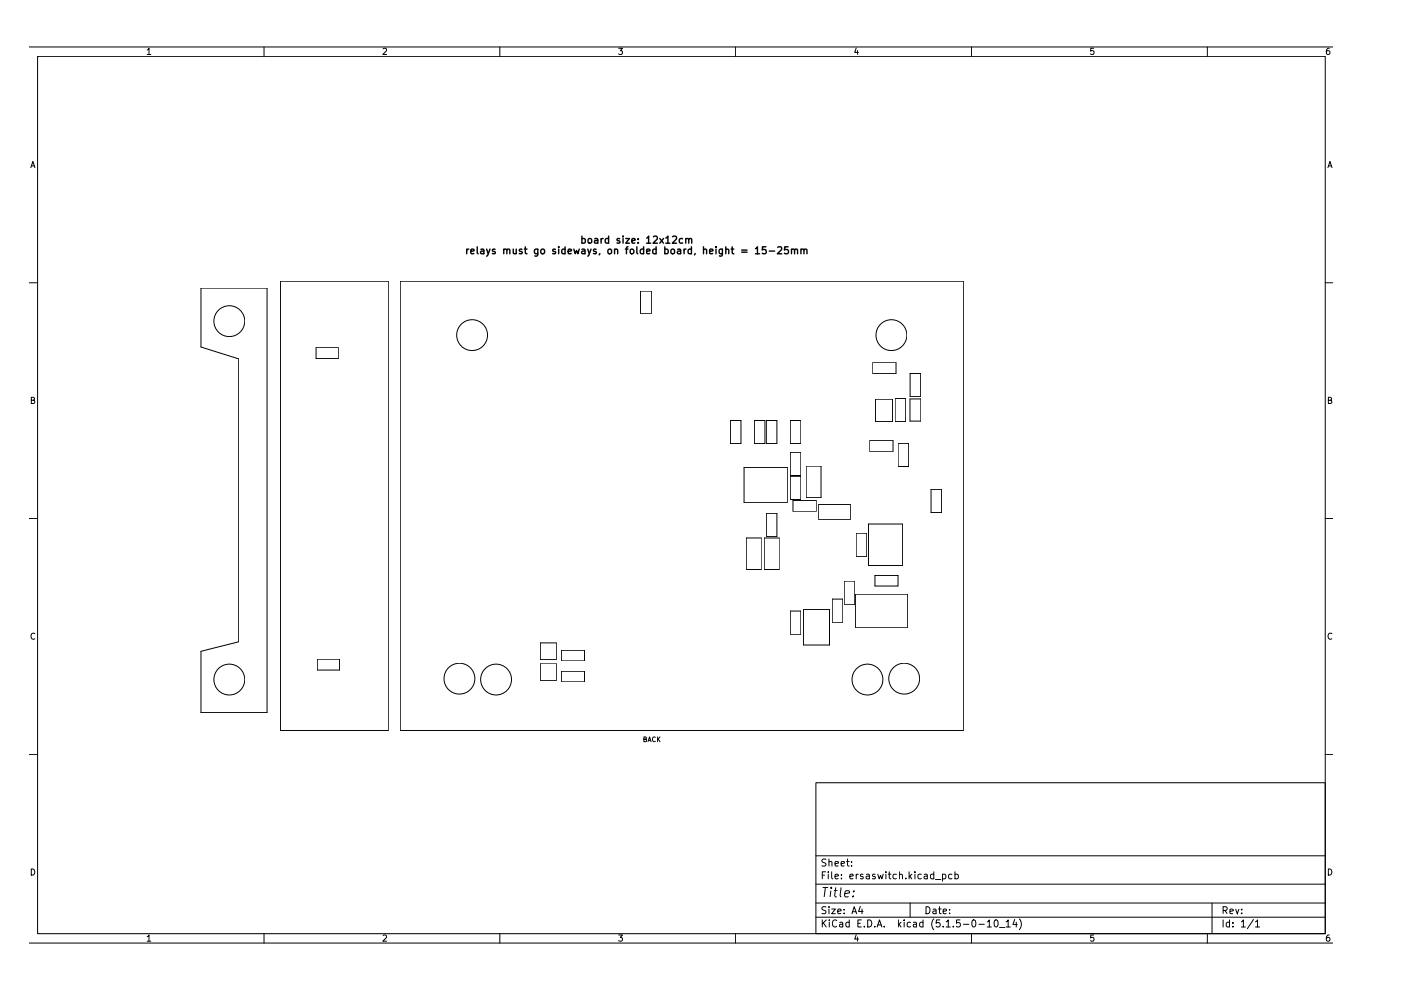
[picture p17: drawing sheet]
<svg xmlns="http://www.w3.org/2000/svg" width="297mm" height="210mm" viewBox="0 0 297 210" stroke-linecap="round" stroke-linejoin="round" font-family="sans-serif">
<g fill="none" stroke="#000" stroke-width=".21">
<path d="M6.3 10h276.3M8 11.9h273v186.1h-273zM31.2 10.6l.4-.4v1.3M31.2 11.5h.8M56 10v1.9M81.2 10.4l.5-.2 .3 .4-.8 .9h.8M106 10v1.9M131.2 10.2h.8l-.5 .5 .4 .1v.6l-.2 .1-.5-.1M156 10v1.9M181.5 10.2l-.3 .9h.8M181.8 10.7v.8M206 10v1.9"/>
<path d="M231.9 10.2h-.6l-.1 .6h.6l.1 .6-.2 .1-.5-.1M256 10v1.9M281.8 10.2h-.2a.83 .83 0 0 0-.1 1.3l.4-.1 .1-.4-.3-.3-.5 .3M6.5 35.5l.5-1.3 .4 1.3M6.7 35.2h.6M281.5 35.5l.5-1.3 .4 1.3M281.7 35.2h.6M6.3 60h1.7M59.5 59.6h22.8v95.3h-22.8zM84.9 59.6h119.3v95.3h-119.3zM281 60h1.6M42.6 61.1h14v90h-14v-13l8-2v-60l-8-2.5z"/>
<path d="M67 73.7h4.7v2.3h-4.7zM135.8 61.7h2.3v4.7h-2.3zM185.1 76.9h4.9v2.3h-4.9zM193 79.2h2.2v4.9h-2.2zM6.6 84.9l.6-.1v-.4l-.6-.2v1.3h.5l.3-.4-.3-.2M154.9 89.2h2.2v4.8h-2.2zM157.8 99.1h9.1v7.4h-9.1zM159.9 89.2h2.3v4.8h-2.3zM162.5 89.2h2.2v4.8h-2.2zM167.6 95.9h2.2v4.9h-2.2zM167.6 89.2h2.2v4.8h-2.2zM170.9 98.8h3.2v6.7h-3.2z"/>
<path d="M184.4 93.4h4.9v2.3h-4.9zM185.6 84.6h3.6v4.8h-3.6zM189.8 84.5h2.2v4.9h-2.2zM190.4 94h2.3v4.9h-2.3zM192.9 84.6h2.3v4.7h-2.3zM281.6 84.9l.6-.1v-.4l-.6-.2v1.3h.5l.3-.4-.3-.2M6.3 110h1.7M158.2 114.1h3.2v6.7h-3.2zM162 114.1h3.2v6.7h-3.2zM162.5 108.8h2.2v4.9h-2.2zM167.6 101h2.2v4.9h-2.2zM168.1 106.1h4.9v2.3h-4.9z"/>
<path d="M173.6 107h6.7v3.1h-6.7zM181.5 113.1h2.3v4.9h-2.3zM184.1 111.1h7.2v8.8h-7.2zM197.4 103.8h2.2v4.8h-2.2zM281 110h1.6M7.4 134.4a.58 .58 0 0 0-.8 .5 .58 .58 0 0 0 .8 .5M67.3 139.8h4.7v2.3h-4.7zM114.6 136.3h3.3v3.5h-3.3zM119 137.9h4.9v2.2h-4.9zM167.6 129.6h2.2v4.9h-2.2zM170.4 129.2h5.5v7.6h-5.5zM176.4 127h2.3v4.9h-2.3z"/>
<path d="M179 123.2h2.2v4.9h-2.2zM181.4 126h11v7h-11zM185.5 122h4.9v2.2h-4.9zM282.4 134.4a.58 .58 0 0 0-.8 .5 .58 .58 0 0 0 .8 .5M6.3 159.9h1.7M114.6 140.8h3.3v3.5h-3.3zM119 142.3h4.9v2.3h-4.9zM136.5 156.7h.5v-.4l-.5-.1v1.1h.4l.2-.4-.2-.2M137.4 157.3l.3-1.1 .3 1.1M137.5 157h.5M138.9 156.3a.44 .44 0 0 0-.6 .4 .44 .44 0 0 0 .6 .5M139.4 156.2v1.1"/>
<path d="M139.5 156.7l.4 .6M139.9 156.2l-.5 .6M281 159.9h1.6M173 166h108v32h-108zM6.3 200h276.3M6.6 184.2a.65 .65 0 0 1 .8 .7 .65 .65 0 0 1-.8 .6zM31.2 198.6l.4-.4v1.3M31.2 199.5h.8M56 198v2M81.2 198.4l.5-.2 .3 .4-.8 .9h.8M106 198v2M131.2 198.2h.8l-.5 .5 .4 .2v.5l-.2 .1-.5-.1"/>
<path d="M156 198v2M173 194.5h108M173 191.5h108M173 187.5h108M173 181.5h108M174.3 195v1.5M174.3 185.6h.5M174.4 188.2h1.2M174.6 195.7l.6 .8M175 188.2l-.3 2M175 184.8h-.7v1.5M175.1 192.3l-.5-.1-.3 .2v.4l.7 .3 .1 .4-.3 .2h-.5"/>
<path d="M175.1 182.2l-.5-.1-.3 .2v.4l.7 .3 .1 .4-.3 .2h-.5M175.2 195l-.9 .9M175.6 184.8v.2M175.6 185.3v1M175.8 192.2v.2M175.8 182.8l.2-.2 .3 .1 .1 .9M175.8 182.1v1.5M175.8 192.7v1M175.8 195v.2M175.8 195.5v1M176.2 188.8l-.2 1.4M176.2 188.2v.2"/>
<path d="M176.3 192.7h.8l-.8 1h.8M176.3 184.8v1.3l.2 .2M176.8 188.8h.8M177 185.8l.8-.1-.1-.3-.4-.1-.3 .3 .1 .7h.6M177 183.1l.8-.1-.1-.3-.4-.1-.3 .2 .1 .8h.6M177.2 188.2l-.2 1.7v.2l.4 .1M177.4 195.2a.71 .71 0 0 0-1 .5 .71 .71 0 0 0 .7 .8l.3-.1M177.6 193.2l.7-.1v-.3l-.5-.1-.2 .2 .1 .8h.6M178 195.6h.6l.1 .9M178.3 188.2l-.2 1.7 .3 .3M178.3 183.1l.7-.1v-.3l-.4-.1-.3 .2 .1 .8h.6M178.4 186.2v.1"/>
<path d="M178.4 185.4v.2M178.7 195.9l-.5 .1-.2 .2 .2 .3h.5M179 193.6v.1M179 192.8v.1M179.1 189.5l1-.2v-.4h-.8l-.2 1 .2 .3 .6-.1M179.5 182.6h.6M179.7 182.1v1.3l.4 .2M180.1 195.6l-.5-.1-.3 .3 .1 .6 .2 .1h.5M180.1 195v1.5M180.2 185.8l.7-.1-.1-.3-.4-.1-.2 .3 .1 .7h.5M180.5 183.5v.1M180.5 182.7v.1"/>
<path d="M180.6 193.7l.5-1.5 .5 1.5M180.8 193.3h.7M180.9 190l-.1 .2M181 188.9v.2M181.5 198.2l-.3 .9h.8M181.5 185.3v1M181.8 198.7v.8M181.9 195.8h.5M182 185.3l-.5 .3M182.4 192.2l-.4 1h1M182.6 195h-.7v1.5h.7M182.8 192.7v1"/>
<path d="M183 185.4l-.4-.1-.2 .3 .1 .2 .5 .1v.4h-.6M183.3 196.4v.1M183.7 185.4h.6v.9M184 195a.76 .76 0 0 1 .8 .8 .76 .76 0 0 1-.8 .7zM184.3 185.7l-.5 .1-.2 .2 .2 .3h.5M185.5 196.4v.1M185.5 185.4l-.3-.1-.2 .3v.2l.5 .1v.4h-.5M186 196.5l.5-1.5 .5 1.5M186.1 185.3l.3 1 .3-.7 .3 .7 .3-1M186.1 196.1h.7M187.5 196.4v.1M187.8 184.8v.2"/>
<path d="M187.8 185.3v1M188.3 185.3h.6M188.5 184.8v1.3l.4 .2M190 185.4l-.4-.1-.3 .3 .2 .7h.5M190.5 195v1.5M190.6 196l.4 .5M190.7 185.5l.6-.1v.9M190.7 184.8v1.5M191 195.5l-.5 .6M191.7 195v.2M191.7 195.5v1M192.1 186.2v.1"/>
<path d="M192.8 184.8v1.5M192.9 185.8l.4 .5M193 191.5v3M193.1 195.6l-.5-.1-.3 .3 .1 .6 .2 .1h.5M193.3 185.3l-.5 .6M193.7 195.6h.6v.9M194 184.8v.2M194 185.3v1M194.3 195.9l-.5 .1-.2 .2 .2 .3h.5M195.3 185.4l-.4-.1-.3 .3 .1 .6 .2 .1h.4M195.7 195.6l-.4-.1-.3 .3v.6l.3 .1h.4M195.7 195v1.5"/>
<path d="M196 185.4h.5l.1 .9M196.3 192.2a.75 .75 0 0 1 .9 .8 .75 .75 0 0 1-.9 .7zM196.6 185.7l-.5 .1-.2 .2 .2 .3h.5M197.8 192.8h.6l.1 .9M198 194.8a1.67 1.67 0 0 0 0 2.3M198 185.4l-.5-.1-.2 .3v.6l.2 .1h.5M198 184.8v1.5M198.3 186.5h1.2M198.5 193.1l-.5 .1a.3 .3 0 0 0-.2 .5h.7M199 192.7h.5M199.2 192.2v1.3l.3 .2M199.3 195h-.7l-.1 .8 .2-.2 .5 .1 .1 .2v.5l-.3 .1-.5-.1"/>
<path d="M199.8 185.4l.5-.1 .2 .3v.6l-.2 .1h-.5M199.8 185.3v1.5M200 193.2l.7-.1-.1-.3-.4-.1-.2 .2v.8h.6M200 196.4v.1M200.6 195.5l.5-.5v1.5M200.6 196.5h.9M201.3 193.6v.1M201.3 192.8v.1M201.8 185.4l-.4-.1-.3 .3 .1 .6 .2 .1h.4M202.1 196.4v.1M202.5 185.4l.4-.1 .3 .3-.1 .6-.2 .1h-.4M202.5 184.8v1.5"/>
<path d="M203.5 195h-.7v.8l.2-.2 .5 .1 .1 .2-.1 .5-.2 .1-.5-.1M204.3 196h1.1M206 198v2M206.3 195.1l.1-.1a.81 .81 0 0 1 .5 .8 .81 .81 0 0 1-.5 .7 1.01 1.01 0 0 1-.1-1.4zM207.5 196h1.2M209.3 195.5l.5-.5v1.5M209.3 196.5h.9M210.9 195.2l.2-.2a.81 .81 0 0 1 .5 .8 .81 .81 0 0 1-.5 .7l-.2-.1-.1-.4zM211.9 196.7h1.2M213.3 195.5l.5-.5v1.5M213.3 196.5h.9M215.1 195l-.3 1h.9"/>
<path d="M215.5 195.5v1M216.1 194.8a1.74 1.74 0 0 1 0 2.3M231.9 198.2h-.6l-.1 .7 .2-.2 .4 .1 .1 .6-.2 .1-.5-.1M256 198v2M257 191.5v6.5M259.3 193l.7-.1 .2-.2-.1-.3-.8-.2v1.5M259.3 195v1.5M259.7 193l.5 .7M260.7 195.6l-.4-.1-.3 .3 .1 .7h.6M260.7 195v1.5M260.8 193.2l.7-.1-.1-.3-.4-.1-.2 .2v.8h.6M261.4 196.4v.1"/>
<path d="M261.4 195.6v.2M262 192.7l.3 1 .4-1M263.2 195.5l.4-.5v1.5M263.2 196.5h.8M263.3 193.6v.1M263.3 192.8v.1M265.8 195l-1.3 1.9M266.2 195.5l.4-.5v1.5M266.2 196.5h.8M281.6 184.2a.65 .65 0 0 1 .8 .7 .65 .65 0 0 1-.8 .6zM281.8 198.2h-.2a.83 .83 0 0 0-.1 1.3l.4-.1 .1-.4-.3-.3-.4 .1-.1 .2"/>
<circle cx="48.6" cy="68.1" r="3.3"/>
<circle cx="100.1" cy="71.1" r="3.3"/>
<circle cx="189" cy="71.1" r="3.3"/>
<circle cx="48.6" cy="144.1" r="3.3"/>
<circle cx="97.4" cy="143.9" r="3.3"/>
<circle cx="105.2" cy="144.1" r="3.3"/>
<circle cx="183.9" cy="144.1" r="3.3"/>
<circle cx="191.7" cy="143.9" r="3.3"/>
</g>
<g fill="none" stroke="#000" stroke-width=".3">
<path d="M99 52.8v1M99.4 52.8l-.4 .3M99.8 53.3l.7-.1v-.3l-.5-.1-.2 .2 .1 .7h.6M101.2 52.3v1.3l.2 .2M102 52.9h.5l.1 .9M102.6 53.2h-.5a.3 .3 0 0 0-.1 .5h.6M103.2 52.8l.3 1M103.9 52.8l-.5 1.4-.2 .1M105 52.9l-.4-.1-.2 .2 .1 .2 .5 .2v.3h-.6M106.8 53l.2-.2 .4 .1 .1 .9M106.8 52.8v1M107.5 53l.2-.2 .3 .1 .1 .9"/>
<path d="M108.8 52.8l.1 .9h.6M109.5 52.8v1M110.7 52.9l-.4-.1-.2 .2 .1 .2 .5 .2v.3h-.6M111.2 52.8h.5M111.4 52.3v1.3l.3 .2M114 52.8v1.2l-.3 .3h-.3M114 52.9l-.4-.1-.3 .3 .2 .6h.5M114.7 53l.3-.2 .4 .2 .1 .5-.2 .2h-.6zM117.8 52.9l-.4-.1-.2 .2v.2l.6 .2v.3h-.6M118.4 52.3v.2M118.4 52.8v1M119.8 52.9l-.4-.1-.3 .3 .1 .6h.6"/>
<path d="M119.8 52.3v1.5M120.5 53.3l.7-.1-.1-.3-.4-.1-.2 .2v.7h.6M121.7 52.8l.3 1 .2-.7 .3 .7 .3-1M123.4 50.6h.4l.3 .2-.1 .7h-.6M123.4 52.9h.6v.9M123.4 50.1v1.5M124 53.2h-.5l-.2 .3 .2 .3 .5-.1M124.6 52.8l.3 1M124.7 50.7l.2-.1 .5 .1 .1 .6-.2 .2-.4 .1-.2-.2zM125.3 52.8l-.5 1.4-.2 .1M126.1 50.6h.6v1M126.4 52.9l-.4-.1-.2 .2 .1 .2 .5 .2v.3h-.6"/>
<path d="M126.7 50.9l-.5 .1-.2 .2 .2 .4 .5-.1M127.2 53.7l-.2 .3M127.4 50.6v1M127.9 50.6l-.5 .2M128.9 53l.3-.2 .4 .2v.7l-.2 .1-.5-.1zM129 50.6h-.4l-.3 .2 .2 .7h.5M129 50.1v1.5M130.3 53l.2-.2 .4 .1 .1 .9M130.3 52.8v1M131.4 50.6h-.4l-.2 .2 .1 .2 .5 .1v.4h-.6M132.1 50.1v.1M132.1 50.6v1"/>
<path d="M132.6 52.8h.6M132.7 50.6h.8l-.8 1h.8M133.2 52.3l-.4 .2v1.3M133.7 53l.2-.2 .4 .2 .1 .5-.2 .2h-.5zM134 51.1l.7-.2-.1-.3h-.4l-.2 .2v.7h.6M135 52.3v1.3l.2 .2M135.3 51.4v.2M135.3 50.6v.2M136.5 52.9l-.5-.1-.3 .3 .1 .6 .2 .1 .5-.1M136.5 52.3v1.5M137.1 50.5l.4-.4v1.5M137.1 53.3l.7-.1-.2-.4-.4 .1-.1 .7 .2 .2 .4-.1"/>
<path d="M137.1 51.6h.9M138.5 50.2l.6-.1 .3 .4-.9 1.1h.9M139.1 52.9l-.4-.1-.3 .3 .1 .6 .2 .1 .4-.1M139.1 52.3v1.5M139.9 50.6l.8 1M140.7 50.6l-.8 1M140.9 52.9l.5-.1 .3 .3-.1 .6-.2 .1-.5-.1M140.9 52.3v1.5M141.2 50.5l.4-.4v1.5M141.2 51.6h.8M142.3 53l.2-.2 .5 .2v.7l-.3 .1-.4-.1zM142.6 50.2l.6-.1 .2 .4-.9 1.1h.9"/>
<path d="M143.7 52.9h.6v.9M144.3 53.2h-.5l-.2 .3 .2 .3 .5-.1M144.7 50.6h-.4l-.3 .2 .2 .7h.5M145 52.8v1M145.4 50.7l.2-.1h.4v1M145.4 50.6v1M145.5 52.8l-.5 .3M146 50.8l.2-.2h.4l.1 1M146.6 52.9l-.4-.1-.3 .3 .1 .6h.6M146.6 52.3v1.5M147.4 53.7l-.2 .3M149.2 53l.2-.2 .3 .1 .1 .9"/>
<path d="M149.2 52.3v1.5M150.5 53.3l.7-.1-.2-.4-.5 .1v.7l.2 .2 .4-.1M151.8 52.3v.2M151.8 52.8v1M153.2 52.8v1.2l-.3 .3h-.4M153.2 52.9l-.5-.1-.2 .3 .1 .6h.6M153.9 53l.2-.2 .4 .1v.9M153.9 52.3v1.5M155 52.8h.6M155.2 52.3v1.3l.4 .2M157.2 53h1.2M157.2 53.5h1.2"/>
<path d="M160.2 52.7l.4-.4v1.5M160.2 53.8h.8M162.4 52.3h-.7l-.1 .7 .2-.1 .6 .1v.7l-.2 .1-.6-.1M163.1 53.2h1.1M164.9 52.5l.6-.2 .2 .2v.2l-.9 1.1h.9M167.1 52.3h-.7l-.1 .7 .2-.1 .5 .1 .2 .2-.1 .5-.2 .1-.6-.1M167.8 53l.2-.2 .4 .1 .1 .9M167.8 52.8v1M168.5 53l.2-.2 .3 .1 .1 .9M169.8 53l.2-.2 .4 .1 .1 .9M169.8 52.8v1M170.5 53l.2-.2 .3 .1 .1 .9"/>
</g>
</svg>
